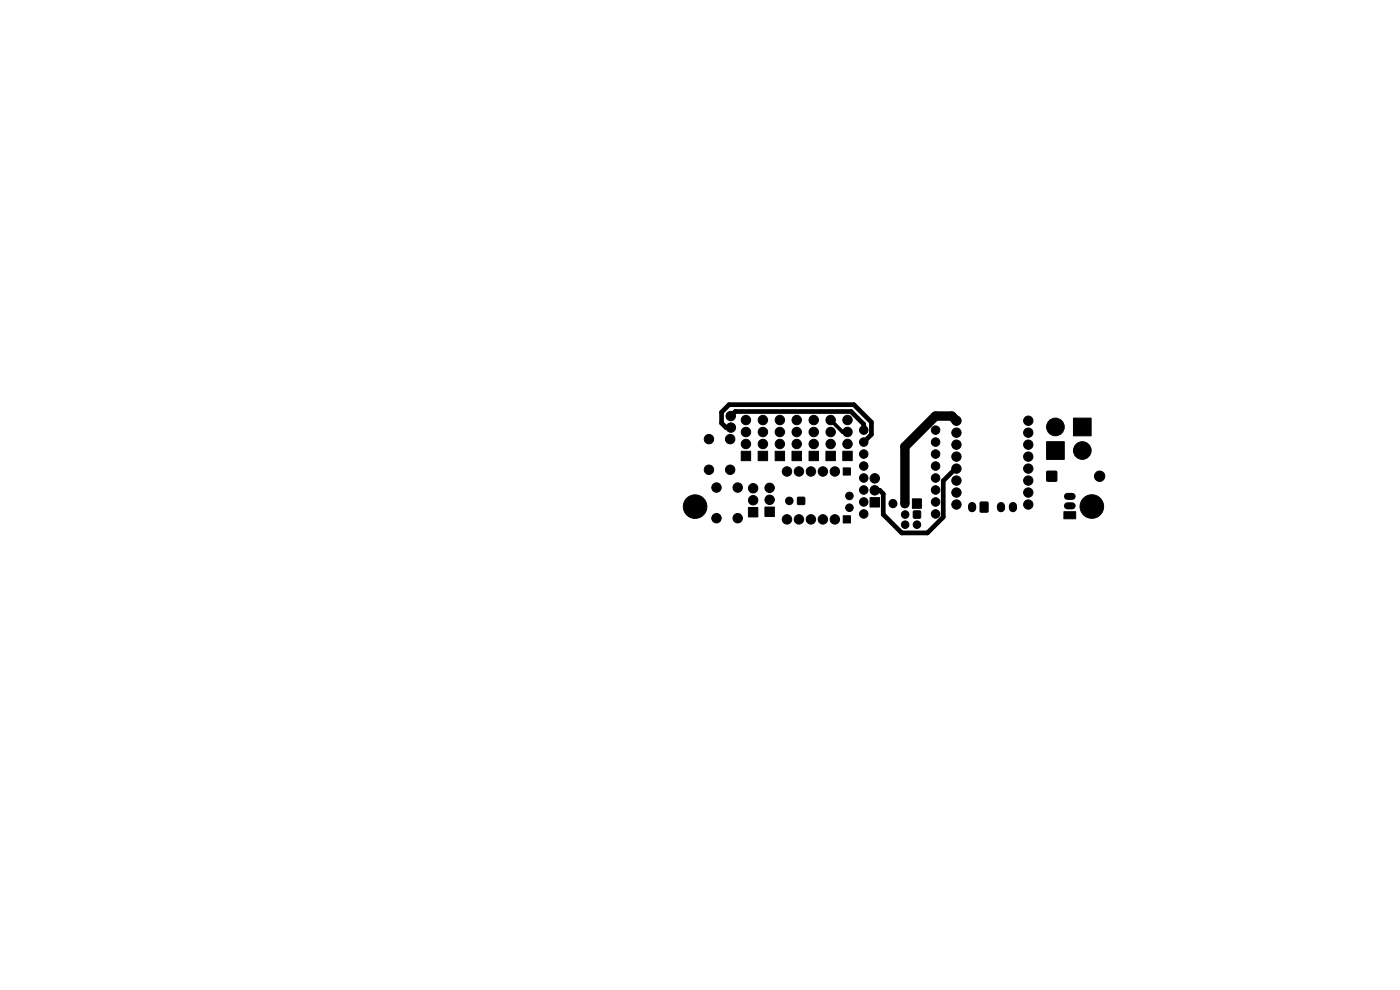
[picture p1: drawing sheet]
<svg xmlns="http://www.w3.org/2000/svg" width="297mm" height="210mm" viewBox="0 0 297 210" stroke-linecap="round" stroke-linejoin="round" font-family="sans-serif">
<g fill="#000" stroke="#000" stroke-width=".21">
<path d="M157.2 95.7h2v2h-2zM160.8 95.7h2v2h-2zM164.4 95.7h2v2h-2zM168 95.7h2v2h-2zM171.6 95.7h2v2h-2zM175.2 95.7h2v2h-2zM178.9 99.3h1.5v1.5h-1.5zM178.8 95.7h2v2h-2zM222 93.7h3.8v3.7h-3.8zM227.7 88.7h3.8v3.7h-3.8zM158.8 107.7h2v2h-2zM162.3 107.6h2v2h-2z"/>
<path d="M169.2 105.5h1.5v1.5h-1.5zM178.9 109.4h1.5v1.5h-1.5zM184.6 105.6h2v2h-2zM193.8 108.4h1.5v1.5h-1.5zM193.6 105.8h1.9v2h-1.9zM208 106.5h1.6v2.1h-1.6zM222.1 100h2v2h-2zM225.7 108.6h2.5v1.5h-2.5z"/>
<circle cx="150.4" cy="99.6" r="1"/>
<circle cx="150.4" cy="93.1" r="1"/>
<circle cx="154.9" cy="99.6" r="1"/>
<circle cx="154.9" cy="93.1" r="1"/>
<circle cx="155" cy="88.3" r="1"/>
<circle cx="155.1" cy="90.7" r="1"/>
<circle cx="158.2" cy="94.2" r="1"/>
<circle cx="158.2" cy="89.1" r="1"/>
<circle cx="158.2" cy="91.6" r="1"/>
<circle cx="161.8" cy="89.1" r="1"/>
<circle cx="161.8" cy="94.2" r="1"/>
<circle cx="161.8" cy="91.6" r="1"/>
<circle cx="165.4" cy="94.2" r="1"/>
<circle cx="165.4" cy="89.1" r="1"/>
<circle cx="165.4" cy="91.6" r="1"/>
<circle cx="169" cy="89.1" r="1"/>
<circle cx="169" cy="94.2" r="1"/>
<circle cx="169" cy="91.6" r="1"/>
<circle cx="172.6" cy="94.2" r="1"/>
<circle cx="172.6" cy="89.1" r="1"/>
<circle cx="172.6" cy="91.6" r="1"/>
<circle cx="176.2" cy="94.2" r="1"/>
<circle cx="176.2" cy="91.6" r="1"/>
<circle cx="176.2" cy="89.1" r="1"/>
<circle cx="179.8" cy="91.6" r="1"/>
<circle cx="179.8" cy="89.1" r="1"/>
<circle cx="179.8" cy="94.2" r="1"/>
<circle cx="183.2" cy="96.3" r=".9"/>
<circle cx="183.2" cy="98.9" r=".9"/>
<circle cx="183.2" cy="93.8" r=".9"/>
<circle cx="183.2" cy="91.2" r=".9"/>
<circle cx="198.5" cy="91.2" r=".9"/>
<circle cx="198.5" cy="96.3" r=".9"/>
<circle cx="198.5" cy="93.8" r=".9"/>
<circle cx="198.5" cy="98.9" r=".9"/>
<circle cx="202.9" cy="99.4" r=".99"/>
<circle cx="202.9" cy="96.9" r=".99"/>
<circle cx="202.9" cy="89.2" r=".99"/>
<circle cx="202.9" cy="91.8" r=".99"/>
<circle cx="202.9" cy="94.3" r=".99"/>
<circle cx="218.1" cy="99.4" r=".99"/>
<circle cx="218.1" cy="96.9" r=".99"/>
<circle cx="218.1" cy="91.8" r=".99"/>
<circle cx="218.1" cy="89.2" r=".99"/>
<circle cx="218.1" cy="94.3" r=".99"/>
<circle cx="223.9" cy="90.6" r="1.87"/>
<circle cx="229.6" cy="95.6" r="1.87"/>
<circle cx="147.5" cy="107.5" r="2.5"/>
<circle cx="152" cy="103.4" r="1"/>
<circle cx="152" cy="109.9" r="1"/>
<circle cx="156.5" cy="103.4" r="1"/>
<circle cx="156.5" cy="109.9" r="1"/>
<circle cx="159.8" cy="106.1" r="1"/>
<circle cx="159.8" cy="103.6" r="1"/>
<circle cx="163.3" cy="106" r="1"/>
<circle cx="163.3" cy="103.5" r="1"/>
<circle cx="166.9" cy="100" r="1"/>
<circle cx="166.9" cy="110.2" r="1"/>
<circle cx="167.4" cy="106.2" r=".8"/>
<circle cx="169.5" cy="100" r="1"/>
<circle cx="169.5" cy="110.2" r="1"/>
<circle cx="172" cy="100" r="1"/>
<circle cx="172" cy="110.2" r="1"/>
<circle cx="174.6" cy="110.2" r="1"/>
<circle cx="174.6" cy="100" r="1"/>
<circle cx="177.1" cy="100" r="1"/>
<circle cx="177.1" cy="110.2" r="1"/>
<circle cx="180.2" cy="105.2" r=".8"/>
<circle cx="180.2" cy="107.7" r=".8"/>
<circle cx="183.2" cy="109" r=".9"/>
<circle cx="183.2" cy="103.9" r=".9"/>
<circle cx="183.2" cy="101.4" r=".9"/>
<circle cx="183.2" cy="106.5" r=".9"/>
<circle cx="185.6" cy="104" r="1"/>
<circle cx="185.6" cy="101.5" r="1"/>
<circle cx="192" cy="109.1" r=".8"/>
<circle cx="192" cy="111.3" r=".8"/>
<circle cx="194.5" cy="111.3" r=".8"/>
<circle cx="198.5" cy="101.4" r=".9"/>
<circle cx="198.5" cy="109" r=".9"/>
<circle cx="198.5" cy="106.5" r=".9"/>
<circle cx="198.5" cy="103.9" r=".9"/>
<circle cx="202.9" cy="104.5" r=".99"/>
<circle cx="202.9" cy="101.9" r=".99"/>
<circle cx="202.9" cy="107" r=".99"/>
<circle cx="218.1" cy="107" r=".99"/>
<circle cx="218.1" cy="104.5" r=".99"/>
<circle cx="218.1" cy="101.9" r=".99"/>
<circle cx="231.6" cy="107.4" r="2.5"/>
<circle cx="233.3" cy="101" r="1.1"/>
</g>
<path d="M206.2 107.3v.5M212.4 107.3v.5M214.9 107.3v.5" fill="none" stroke="#000" stroke-width="1.7"/>
<path d="M226.5 107.3h.9M226.5 105.3h.9" fill="none" stroke="#000" stroke-width="1.5"/>
<path d="M189.4 106.8v.1M192 106.8v.1" fill="none" stroke="#000" stroke-width="1.9"/>
<path d="M202.9 89.2l-1-.9h-3.4l-6.5 6.4v12.1" fill="none" stroke="#000" stroke-width="2"/>
<path d="M155 88.3l1-1h24.5l2.7 2.7v1.2M155.1 90.7h-1.1l-.9-1v-2.3l1.6-1.6h26.4l3.8 3.8v2.6l-1.7 1.6M202.9 99.4h-.2l-2.6 2.6v7.7l-3.4 3.4h-5.4l-3.9-4v-4.3l-.8-.8h-1" fill="none" stroke="#000" stroke-width="1"/>
<path d="M176.2 89.1l2.5 2.5h1.1" fill="none" stroke="#000" stroke-width=".8"/>
</svg>
